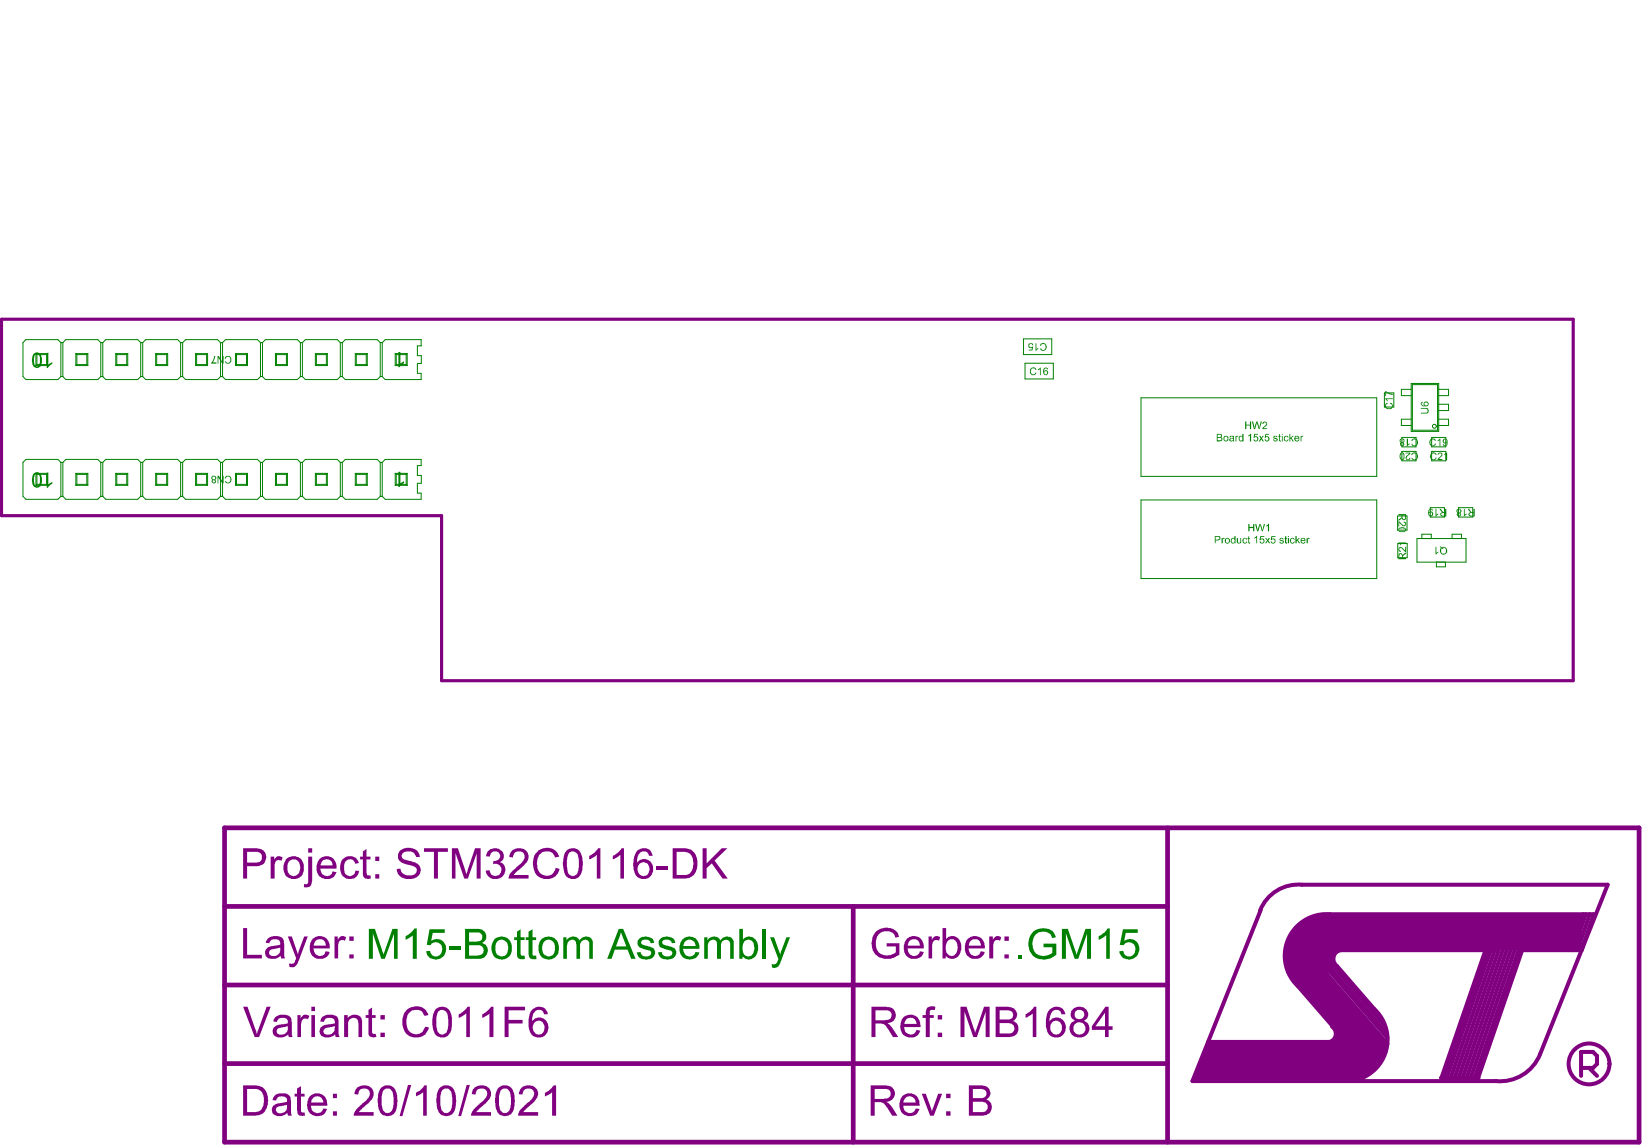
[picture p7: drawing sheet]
<svg xmlns="http://www.w3.org/2000/svg" width="348mm" height="243mm" viewBox="0 0 348 243" stroke-linecap="round" stroke-linejoin="round" font-family="sans-serif">
<g fill="#800080">
<path d="M255.6 220.5h26.1l1.5-2.6 7.4 8.5-2.5 2.4h-35.8z"/>
<path d="M275.8 194.7l4.8-1.2h54v7.6h-51.6l-2.3 5.9-4 4-4.7-6.1v-5.5z"/>
</g>
<path d="M47.5 175.2h299.3v66.5h-299.3zM247 175.2v66.5M47.5 191.8h199.5M180.5 191.8v49.9M47.5 208.4h199.5M47.5 225.1h199.5M305 228.1h7.7" fill="none" stroke="#800080" stroke-width="1"/>
<g fill="none" stroke="#800080" stroke-width=".85">
<path d="M266.8 192.5l-14.5 36.3h64.3M275.3 196.6l17.6 20.3M275.5 187.2h64.7l-14.3 35.9M275.5 198l17.6 20.4M275.9 199.3l17.7 20.3M281.4 193.5h55.8l-2.5 7.6M334.9 193.5l-2.5 7.6M335.5 193.5l-2.5 7.6M336.3 193.5l-2.5 7.6M272.5 205.6l18.1 20.8M273.4 205.6l17.6 20.4M273.4 204.8l17.6 20.3"/>
<path d="M273.7 201.1h43.2M273.8 204.4l17.6 20.3M274.2 203.9l17.7 20.4M274.6 208.7l10.2 11.8h-29.2M274.6 203.5l17.7 20.4M275.1 203.1l17.6 20.3M275.5 201l17.6 20.3M275.5 202.7l17.5 20.1M275.5 201.8l17.6 20.4M275.9 200.5l17.7 20.4M282.9 204.4l7.9 9.1M314.6 200.2l-9.6 27.9"/>
<path d="M315.3 200.2l-9.6 27.7M315.7 200.2l-9.6 27.7M316.5 200.2l-9.5 27.7M317.4 200.2l-9.6 27.7M318.2 200.2l-9.5 27.7M319.1 200.2l-9.6 27.7M319.9 200.2l-9.5 27.7M320.8 200.2l-9.6 27.7M321.6 200.2l-9.5 27.7M322.4 201.1h12.2M322.4 200.2l-9.7 27.9M334.5 226h2.6l.8-.9v-1.7l-.8-.8h-2.6v5.1"/>
<path d="M336.2 226l1.7 1.7"/>
</g>
<g fill="#800080">
<path d="M51.4 196.4h.9v5.6h3.1v.8h-4z"/>
<path d="M60.9 198.2h.8l1.3 3.8 1.4-3.8h.7l-1.8 4.9a2.27 2.27 0 0 1-1.1 1.6l-1-.1v-.7a1.06 1.06 0 0 0 1.4-1l.1-.1z"/>
<path d="M70.8 198.2h.7v.6a1.14 1.14 0 0 1 1.7-.5l-.2 .8a.9 .9 0 0 0-1-.1 .9 .9 0 0 0-.5 .9v2.9h-.7z"/>
<path d="M196.4 213.1l.5-.2 1 .1-.1 .7h-.7a.49 .49 0 0 0-.4 .7v.4h.9v.6h-.9v4h-.8v-4h-.7v-.6h.7l.1-1.2z"/>
<path d="M203.2 213h1.3l1.8 5.5 1.9-5.5h1.2v6.4h-.9v-5.3l-1.8 5.3h-.8l-1.8-5.4v5.4h-.9z"/>
<path d="M217.1 214.5l.7-.3 1-1.2h.5v6.4h-.8v-4.9l-1.5 .9z"/>
<path d="M51.4 213h1l1.8 5.2 .1 .6 2.1-5.8h.9l-2.5 6.4h-.9z"/>
<path d="M62.9 214.8h.7v.7a1.2 1.2 0 0 1 1.9-.5l-.4 .7a.81 .81 0 0 0-.9-.1 .81 .81 0 0 0-.4 .9l-.1 2.9h-.8z"/>
<path d="M72.8 214.8h.8v.7a1.63 1.63 0 0 1 1.9-.8 1.63 1.63 0 0 1 1.1 1.7v3h-.8v-2.7a1.12 1.12 0 0 0-1.1-1.3 1.12 1.12 0 0 0-1 1.3v2.7h-.9z"/>
<path d="M78 213.7l.7-.5v1.6h.8v.6h-.8v3.1l.2 .3h.6l.2 .6a2.02 2.02 0 0 1-1.7-.3v-3.7h-.6v-.6h.6z"/>
<path d="M86.1 213.7a2.87 2.87 0 0 1 4.4 .8l.1 .3-.8 .2a1.86 1.86 0 0 0-3.2-.7 3.5 3.5 0 0 0 .1 4.1 1.99 1.99 0 0 0 3.3-1.1l.8 .1-.1 .1a2.79 2.79 0 0 1-2.2 2.1 2.79 2.79 0 0 1-2.8-1.2 4.1 4.1 0 0 1 .4-4.7z"/>
<path d="M97.1 214.5l1.1-.6 .7-.9h.5v6.4h-.7v-4.9l-1.6 .9z"/>
<path d="M102.1 214.5l1.1-.6 .7-.9h.5v6.4h-.8v-4.9l-.8 .6-.8 .3z"/>
<path d="M106.8 213h4.3v.8h-3.5v2h3v.8h-3v2.8h-.8z"/>
<path d="M185.4 197.1a3.2 3.2 0 0 1 4.6 .5l.2 .6-.7 .2a2.02 2.02 0 0 0-1.7-1.4 2.02 2.02 0 0 0-2 .9 3.3 3.3 0 0 0 .1 3.6 2.78 2.78 0 0 0 3.6 0v-1.2h-1.9v-.7h2.7v2.4a3.9 3.9 0 0 1-5.2-.1 3.7 3.7 0 0 1 .3-4.8z"/>
<path d="M196.5 198.2h.6v.6a1.14 1.14 0 0 1 1.8-.5l-.2 .8a.9 .9 0 0 0-1-.1 .9 .9 0 0 0-.5 .9v2.9h-.7z"/>
<path d="M209.3 198.2h.8v.6a1.14 1.14 0 0 1 1.7-.5l-.2 .8a.92 .92 0 0 0-1.1 0 .92 .92 0 0 0-.4 .9v2.8h-.8z"/>
<path d="M195 231.4h.9l1.2 3.8 1.4-3.8h.8l-1.7 4.7h-.8z"/>
<path d="M62.8 230.3l.9-.5v1.6h.7v.6h-.7v3.2l.2 .2h.5l.1 .7a1.16 1.16 0 0 1-1.6-.7l-.1-3.4h-.5v-.6h.5z"/>
<path d="M75.6 230.1l.4-.2a2.3 2.3 0 0 1 2.6 .4 1.97 1.97 0 0 1-.4 2.8l-1.9 1.7-.4 .5h3.2v.8h-4.3v-.2a2.61 2.61 0 0 1 1.2-1.8l.4-.4a4.3 4.3 0 0 0 1.9-2.3 1.28 1.28 0 0 0-1.4-1.1 1.28 1.28 0 0 0-1.1 1.3l-.8-.1 .3-1z"/>
<path d="M86.3 229.6h.7l-1.9 6.6h-.6z"/>
<path d="M88 231.2l.8-.3 1-1.2h.5v6.4h-.8v-5l-1.5 .9z"/>
<path d="M98.7 229.6h.7l-1.8 6.6h-.6z"/>
<path d="M100.4 230.1l.5-.2a2.3 2.3 0 0 1 2.6 .4 1.97 1.97 0 0 1-.5 2.8l-2.2 2.2h3.1v.8h-4.2v-.2a2.61 2.61 0 0 1 1.2-1.8l.4-.4a4.3 4.3 0 0 0 1.8-2.3 1.28 1.28 0 0 0-1.3-1.1 1.28 1.28 0 0 0-1.2 1.3l-.8-.1 .3-1z"/>
<path d="M110.4 230.1h.1a2.08 2.08 0 0 1 3.4 1.3l-.2 .8-.5 .8-2.1 1.8-.4 .5h3.2v.8l-4.3-.1a2.53 2.53 0 0 1 1.2-1.9l.2-.2a5.4 5.4 0 0 0 2-2.3 .86 .86 0 0 0-.4-1 1.25 1.25 0 0 0-1.3-.1 1.25 1.25 0 0 0-.7 1.1l-.9-.1 .4-1z"/>
<path d="M115.3 231.3l1.2-.8 .7-.8h.5v6.4h-.9v-5l-.7 .6-.8 .3z"/>
<path d="M57.3 181.3h.7v.6a1.05 1.05 0 0 1 1.8-.5l-.3 .8a.89 .89 0 0 0-1-.1 .89 .89 0 0 0-.4 1v2.8h-.8z"/>
<path d="M72.4 181.9a2.17 2.17 0 0 1 3-.2l.5 .9-.7 .2a1.21 1.21 0 0 0-1.5-.9 1.21 1.21 0 0 0-.9 1.4 1.67 1.67 0 0 0 .9 2 1.15 1.15 0 0 0 1.5-1.1l.8 .1a2.06 2.06 0 0 1-2.3 1.7 2.06 2.06 0 0 1-1.7-2.4v-.8z"/>
<path d="M76.8 180.2l.7-.5v1.6h.9v.6h-.9v2.8a.56 .56 0 0 0 .9 .5v.7a1.23 1.23 0 0 1-1.5-.5l-.1-3.5h-.6v-.6h.6z"/>
<path d="M84.6 180a2.9 2.9 0 0 1 3.9 .3l.4 1.1h-.9a1.71 1.71 0 0 0-2.8-.9 .83 .83 0 0 0-.2 1 .83 .83 0 0 0 .9 .4l.7 .3a2.6 2.6 0 0 1 2.4 1.7 2.25 2.25 0 0 1-2.8 2.1 2.16 2.16 0 0 1-2.2-2.1l.7-.1a1.87 1.87 0 0 0 2.6 1.4 .98 .98 0 0 0 .9-1.1 .98 .98 0 0 0-1.1-.9l-.9-.2a2.06 2.06 0 0 1-2-1.6v-.6z"/>
<path d="M89.7 179.5h5.1v.8h-2.1v5.6h-.9v-5.6h-2.1z"/>
<path d="M95.6 179.5h1.3l1.8 5.5 1.8-5.5h1.2v6.4h-.8v-5.3l-1.9 5.3h-.8l-1.8-5.4v5.4h-.8z"/>
<path d="M103.6 179.8a1.93 1.93 0 0 1 3 1.2l-.2 .9-.6 .5a1.79 1.79 0 0 1 1.1 1.9 1.79 1.79 0 0 1-1.5 1.6 1.95 1.95 0 0 1-2.6-1.7l.8-.1a1.27 1.27 0 0 0 1.5 1.2 1.27 1.27 0 0 0 .9-1.6 1.27 1.27 0 0 0-1.7-.8l.1-.7a1.1 1.1 0 0 0 1.3-.6 1.1 1.1 0 0 0-.4-1.3 1.14 1.14 0 0 0-1.7 1l-.8-.1 .3-.9z"/>
<path d="M108.4 179.9a2.31 2.31 0 0 1 3.3 .6 2.26 2.26 0 0 1-.9 2.6l-2.1 2.1h3.1v.7l-4.2-.1a2.62 2.62 0 0 1 1.4-2l.2-.3a3.3 3.3 0 0 0 1.8-2.2 1.21 1.21 0 0 0-1.1-1.1 1.21 1.21 0 0 0-1.3 .8l-.1 .4h-.7l.1-.8z"/>
<path d="M113.9 179.9a2.95 2.95 0 0 1 4 .5l.4 .9-.9 .1a1.78 1.78 0 0 0-1.3-1.3 1.78 1.78 0 0 0-1.8 .7 3.1 3.1 0 0 0 .4 4.3 1.96 1.96 0 0 0 2.9-1.5l.8 .3a2.83 2.83 0 0 1-2.6 2.1 2.83 2.83 0 0 1-2.8-1.9 3.8 3.8 0 0 1 .9-4.2z"/>
<path d="M124.7 181.1l1-.6 .8-1h.5v6.4h-.7v-5l-1.6 1z"/>
<path d="M129.7 181.1a4.7 4.7 0 0 0 1.8-1.6h.5v6.4h-.7v-5l-1.6 1z"/>
<path d="M138.9 183.2h2.4v.8h-2.4z"/>
<path d="M148.7 179.5h.8v3.2l3.2-3.2h1.2l-2.7 2.6 2.8 3.8h-1.1l-2.3-3.2-1.1 1v2.2h-.8z"/>
<path d="M57 201.2a.82 .82 0 0 0 .2 .9 .82 .82 0 0 0 .9 .2 1.29 1.29 0 0 0 1.1-1.8l-1.7 .4zM56.8 198.5a2.66 2.66 0 0 1 3.1 .2l.2 1v2.7l.2 .4h-.8l-.1-.6a2.24 2.24 0 0 1-3.1 .1 1.51 1.51 0 0 1 1.6-2.1l1.3-.3a.91 .91 0 0 0-.2-.9 .91 .91 0 0 0-1-.2l-.6 .1-.4 .7-.7-.1v-.2z"/>
<path d="M66.7 199.1l-.3 1h2.5a1.28 1.28 0 0 0-.7-1.3 1.28 1.28 0 0 0-1.5 .3zM66.2 198.6a2.18 2.18 0 0 1 2.5-.2 2.18 2.18 0 0 1 1.1 2.1v.2h-3.5a1.45 1.45 0 0 0 1.9 1.5l.6-.4 .1-.5 .9 .2a2.17 2.17 0 0 1-3.7 .8 3 3 0 0 1 .1-3.7z"/>
<path d="M73.9 198.2h.9v.9h-.9zM73.9 202h.9v.8h-.9z"/>
<path d="M185.2 213.8v2.1h2a1.28 1.28 0 0 0 1.4-.8 1.08 1.08 0 0 0-1.3-1.3zM184.4 213h3a1.85 1.85 0 0 1 2.1 1.8v.1a1.63 1.63 0 0 1-1.3 1.5l-.4 .2 .5 .2 .4 .5 1.3 2.1h-1.1l-.8-1.3a2.23 2.23 0 0 0-1.8-1.5h-1.1v2.8h-.8z"/>
<path d="M191.9 215.6l-.6 1.1h2.6a1.28 1.28 0 0 0-.6-1.2 1.28 1.28 0 0 0-1.4 .1zM191.1 215.3a2.23 2.23 0 0 1 2.5-.3 2.23 2.23 0 0 1 1.2 2.3h-3.5a1.35 1.35 0 0 0 1.1 1.5 1.35 1.35 0 0 0 1.5-.9l.8 .2a2.22 2.22 0 0 1-3.7 .8 3.1 3.1 0 0 1 .1-3.6z"/>
<path d="M198.4 214.8h.9v.9h-.9zM198.4 218.5h.9v.9h-.9z"/>
<path d="M211.5 213.8v1.9h1.6a.99 .99 0 0 0 1.3-.8 .99 .99 0 0 0-1.1-1.1zM211.5 216.5v2.2h1.9a1.11 1.11 0 0 0 1.2-1.1 1.11 1.11 0 0 0-1.2-1.1zM210.7 213h2.5a1.72 1.72 0 0 1 1.8 2.5l-.7 .6a1.23 1.23 0 0 1 1 .7 1.79 1.79 0 0 1-1.8 2.6h-2.8z"/>
<path d="M222.1 213.6a1.98 1.98 0 0 1 3.3 1h-.8a1.16 1.16 0 0 0-1.2-.9 1.16 1.16 0 0 0-1.1 1l-.2 .8v.7a1.93 1.93 0 0 1 2.4-.6 1.93 1.93 0 0 1 .9 2.3 2.05 2.05 0 0 1-2.2 1.6 2.05 2.05 0 0 1-1.8-2 5.5 5.5 0 0 1 .7-3.9zM222.8 216.2a1.55 1.55 0 0 0 .4 2.7 1.4 1.4 0 0 0 1.4-.8 1.4 1.4 0 0 0-.2-1.5l-.1-.3-.6-.3z"/>
<path d="M227.4 214.7a1.01 1.01 0 0 0 2 0 1.01 1.01 0 0 0-2 0zM227.1 217.6a1.3 1.3 0 0 0 2.6 0 1.3 1.3 0 0 0-2.6 0zM227 213.4a1.88 1.88 0 0 1 2.3-.2 1.88 1.88 0 0 1 .9 2l-.2 .4-.7 .4a1.86 1.86 0 0 1 1.1 2.3 1.86 1.86 0 0 1-2.2 1.2 1.84 1.84 0 0 1-1.9-1.4 1.84 1.84 0 0 1 1.2-2.1 1.47 1.47 0 0 1-.5-2.6z"/>
<path d="M233.8 214.3l-2 2.9h2zM233.9 213h.7v4.2h.8v.7h-.8v1.5h-.8v-1.5h-2.8v-.7z"/>
<path d="M58.9 217.6a.79 .79 0 0 0-.2 1 .79 .79 0 0 0 .9 .3 1.32 1.32 0 0 0 1.3-1.5v-.3zM58.2 215.3a2.56 2.56 0 0 1 3.4 .1l.1 .8v2.8l.2 .4h-.7l-.2-.5a2.15 2.15 0 0 1-3.2-.1 1.46 1.46 0 0 1 1.6-2l1.3-.2a.7 .7 0 0 0 .2-.8 .7 .7 0 0 0-.7-.4h-.8l-.4 .2-.4 .6h-.7v-.4z"/>
<path d="M65.9 213h.7v1h-.7zM65.9 214.8h.7v4.6h-.7z"/>
<path d="M68.8 217.6a.83 .83 0 0 0-.2 1.1 .83 .83 0 0 0 1.1 .2 1.48 1.48 0 0 0 1.2-1.5v-.3zM68.1 215.3a2.73 2.73 0 0 1 3.3-.1l.2 .6v1.7a3.1 3.1 0 0 0 .3 1.9h-.9l-.1-.5a2.12 2.12 0 0 1-3.1 0 1.31 1.31 0 0 1 1-2l1-.2a1.06 1.06 0 0 0 1.1-.4 1.1 1.1 0 0 0-1.7-.8l-.4 .1-.3 .6h-.8z"/>
<path d="M80.5 214.8h.9v.9h-.9zM80.5 218.5h.9v.9h-.9z"/>
<path d="M92.7 214v.1a6.3 6.3 0 0 0 0 4.3 1.09 1.09 0 0 0 1.2 .4 1.09 1.09 0 0 0 .8-1 5.9 5.9 0 0 0-.3-3.7l-.6-.4h-.6zM92.4 213.4a2.12 2.12 0 0 1 3.2 1.9v1.1a3.3 3.3 0 0 1-.9 2.9 1.96 1.96 0 0 1-3.1-1.6 4.8 4.8 0 0 1 .8-4.3z"/>
<path d="M112.5 213.7a1.98 1.98 0 0 1 3.4 .7v.2h-.8a1.19 1.19 0 0 0-1.1-.9 1.19 1.19 0 0 0-1.2 .8l-.2 .9v.8a1.92 1.92 0 0 1 2.5-.6 1.92 1.92 0 0 1 .8 2.5 2.03 2.03 0 0 1-2.3 1.4 2.03 2.03 0 0 1-1.7-2 5.2 5.2 0 0 1 .6-3.8zM113.2 216.2a1.5 1.5 0 0 0-.4 1.8 1.5 1.5 0 0 0 1.6 .9 1.6 1.6 0 0 0 .8-1.6 1.6 1.6 0 0 0-1-1.3z"/>
<path d="M192.4 199.1l-.3 1h2.6a1.31 1.31 0 0 0-.7-1.2 1.31 1.31 0 0 0-1.4 .1zM191.8 198.7a2.18 2.18 0 0 1 2.6-.4 2.18 2.18 0 0 1 1.1 2.4h-3.5a1.44 1.44 0 0 0 .8 1.4 1.44 1.44 0 0 0 1.6-.2l.2-.6 .9 .2a2.18 2.18 0 0 1-3.8 .7 3.1 3.1 0 0 1 .1-3.5z"/>
<path d="M200.6 199a2.41 2.41 0 0 0 0 3 1.15 1.15 0 0 0 1.3 .2 1.15 1.15 0 0 0 .6-1.1 3.2 3.2 0 0 0-.4-2.1l-.4-.2h-.7zM199.4 196.4h.8v2.3a1.88 1.88 0 0 1 2-.5 1.88 1.88 0 0 1 1.2 1.7 2.53 2.53 0 0 1-1.7 3l-1.1-.2-.5-.5v.6h-.7z"/>
<path d="M205.3 199.1l-.2 .4-.1 .6h2.5a1.27 1.27 0 0 0-.7-1.3 1.27 1.27 0 0 0-1.5 .3zM204.6 198.8a2.19 2.19 0 0 1 2.6-.5 2.19 2.19 0 0 1 1.2 2.4h-3.5a1.37 1.37 0 0 0 .8 1.4 1.37 1.37 0 0 0 1.6-.3l.2-.5 .9 .2a2.23 2.23 0 0 1-3.7 .7 3.3 3.3 0 0 1-.1-3.4z"/>
<path d="M212.5 198.2h.9v.9h-.9zM212.5 202h.9v.8h-.9z"/>
<path d="M185.1 230.4v2.1h2a1.06 1.06 0 0 0 1.4-1.1 1.06 1.06 0 0 0-1.4-1zM184.2 229.7h3a1.78 1.78 0 0 1 1.8 .7 1.78 1.78 0 0 1 0 2 2.33 2.33 0 0 1-1.5 .7l.6 .4 .4 .5 1.4 2.1h-1.1l-1-1.4a2.93 2.93 0 0 0-1.4-1.5h-1.3v2.9h-.9z"/>
<path d="M191.4 232.5l-.3 .8h2.7a1.34 1.34 0 0 0-.9-1.3 1.34 1.34 0 0 0-1.5 .5zM191 231.9a2.2 2.2 0 0 1 2.5-.3 2.2 2.2 0 0 1 1.1 2.2l-.1 .2h-3.4a1.35 1.35 0 0 0 1.1 1.5 1.35 1.35 0 0 0 1.6-.9l.7 .1a2.1 2.1 0 0 1-3.4 1.1 2.84 2.84 0 0 1-.1-3.9z"/>
<path d="M200.2 231.4h.9v1h-.9zM200.2 235.2h.9v.9h-.9z"/>
<path d="M205.8 230.4v2h1.6a.97 .97 0 0 0 1.2-.6 .97 .97 0 0 0-.4-1.2l-.4-.2zM205.8 233.1v2.2h1.9a1.11 1.11 0 0 0 1.3-1 1.11 1.11 0 0 0-1.2-1.2zM205 229.7h2.5a1.65 1.65 0 0 1 1.7 .7 1.65 1.65 0 0 1 0 1.8l-.6 .5a1.66 1.66 0 0 1 1 2.6 2.4 2.4 0 0 1-1.9 .8h-2.7z"/>
<path d="M52.3 230.4v4.9h1.4a1.74 1.74 0 0 0 2-1.7 3 3 0 0 0-.6-2.8l-.8-.4zM51.4 229.7h2.5a2.62 2.62 0 0 1 2.8 2.8 2.81 2.81 0 0 1-2.2 3.5l-3.1 .1z"/>
<path d="M58.5 234.3a.88 .88 0 0 0 .2 1.2 .88 .88 0 0 0 1.1 0 1.33 1.33 0 0 0 .9-1.8zM58.4 231.6a3.2 3.2 0 0 1 2.7 .1l.4 .6 .1 3.4 .1 .4h-.7l-.2-.6a2.15 2.15 0 0 1-3.2-.1 1.47 1.47 0 0 1 1.6-1.9l1.4-.3a.7 .7 0 0 0 .1-.7 .7 .7 0 0 0-.6-.5h-1.1l-.3 .3-.3 .6-.7-.1 .2-.6z"/>
<path d="M66.2 232.4l-.4 .9h2.6a1.27 1.27 0 0 0-.8-1.2 1.27 1.27 0 0 0-1.4 .3zM65.5 231.9a2.22 2.22 0 0 1 2.5-.3 2.22 2.22 0 0 1 1.3 2.2v.2h-3.5a1.35 1.35 0 0 0 1 1.5 1.35 1.35 0 0 0 1.6-.9l.8 .1a2.07 2.07 0 0 1-3.4 1.1 2.94 2.94 0 0 1-.4-3.5z"/>
<path d="M70.4 231.4h.9v1h-.9zM70.4 235.2h.9v.9h-.9z"/>
<path d="M81.2 230.7a5.9 5.9 0 0 0 0 4.4 1.09 1.09 0 0 0 1.2 .3 1.09 1.09 0 0 0 .7-1 5.7 5.7 0 0 0-.2-3.6 1.13 1.13 0 0 0-1.7-.1zM80.8 230a2 2 0 0 1 3.2 1.7v1.5a3.1 3.1 0 0 1-1.1 2.8 1.91 1.91 0 0 1-2.6-.9 5.4 5.4 0 0 1 .4-4.9z"/>
<path d="M93.6 230.7a5.9 5.9 0 0 0 0 4.4 1.09 1.09 0 0 0 1.2 .3 1.09 1.09 0 0 0 .7-1 5.7 5.7 0 0 0-.2-3.6 1.13 1.13 0 0 0-1.7-.1zM93.1 230.2a1.96 1.96 0 0 1 2-.4 1.96 1.96 0 0 1 1.3 1.6l.1 1.8a3.1 3.1 0 0 1-1.2 2.8 1.91 1.91 0 0 1-2.6-.9 5.4 5.4 0 0 1 .4-4.9z"/>
<path d="M106 230.7a5.9 5.9 0 0 0 0 4.4 1.09 1.09 0 0 0 1.2 .3 1.09 1.09 0 0 0 .7-1 5.7 5.7 0 0 0-.2-3.6 1.13 1.13 0 0 0-1.7-.1zM105.7 230a2 2 0 0 1 3.1 1.7l.1 1.5a3.1 3.1 0 0 1-1.2 2.8 1.91 1.91 0 0 1-2.5-.9 5.4 5.4 0 0 1 .3-4.9z"/>
<path d="M52.3 180.3v2.2h1.7a1.16 1.16 0 0 0 1.4-1 1.16 1.16 0 0 0-1.3-1.2zM51.4 179.5h2.8a2.04 2.04 0 0 1 2.1 1.3 1.88 1.88 0 0 1-2.2 2.5h-1.8v2.6h-.9z"/>
<path d="M61.3 182.1a2.37 2.37 0 0 0-.1 2.9 1.4 1.4 0 0 0 1.6 .1 1.4 1.4 0 0 0 .7-1.4v-.2a1.42 1.42 0 0 0-.6-1.4 1.42 1.42 0 0 0-1.6 0zM60.7 181.6a2.28 2.28 0 0 1 2.7 0 2.28 2.28 0 0 1 .9 2.5 2.18 2.18 0 0 1-2.5 1.9 2.18 2.18 0 0 1-1.8-2.5l.1-1z"/>
<path d="M65.2 179.5h.9v.9h-.9zM65.2 181.3h.9v4.9a1.33 1.33 0 0 1-1.2 1.6l-.6-.1 .1-.7a.61 .61 0 0 0 .7-.1 .61 .61 0 0 0 .1-.7z"/>
<path d="M68.2 182.2l-.4 .9h2.6a1.35 1.35 0 0 0-2.1-1.1zM67.6 181.8a2.16 2.16 0 0 1 2.6-.4 2.16 2.16 0 0 1 1 2.4h-3.5a1.47 1.47 0 0 0 1.7 1.5h.3l.5-.4 .2-.5 .8 .2a2.17 2.17 0 0 1-3.6 .8 3.1 3.1 0 0 1 0-3.6z"/>
<path d="M79.4 181.3h.8v.9h-.8zM79.4 185h.8v.9h-.8z"/>
<path d="M120.4 180.5a5.9 5.9 0 0 0 0 4.4 1.09 1.09 0 0 0 1.1 .4 1.09 1.09 0 0 0 .8-1 6.1 6.1 0 0 0-.2-3.7l-.7-.4h-.5zM119.9 180a1.98 1.98 0 0 1 2.1-.3 1.98 1.98 0 0 1 1.1 1.7l.1 .4a7.7 7.7 0 0 1-.4 3.4 1.95 1.95 0 0 1-2.2 .7 1.95 1.95 0 0 1-1.3-2 6.4 6.4 0 0 1 .3-3.6z"/>
<path d="M134.6 180.3a1.94 1.94 0 0 1 2-.8 1.94 1.94 0 0 1 1.5 1.6h-.8a1.25 1.25 0 0 0-1.4-.9 1.25 1.25 0 0 0-1 1.4l-.1 1a1.92 1.92 0 0 1 2.5-.5 1.92 1.92 0 0 1 .8 2.5 2.04 2.04 0 0 1-2.1 1.4 2.04 2.04 0 0 1-1.9-1.8 6.2 6.2 0 0 1 .5-3.9zM135.2 182.9a1.43 1.43 0 0 0-.1 1.8 1.43 1.43 0 0 0 1.8 .5 1.52 1.52 0 0 0 .5-1.4 1.25 1.25 0 0 0-.7-1.3 1.25 1.25 0 0 0-1.5 .4z"/>
<path d="M143.2 180.3v4.9h1.4a1.75 1.75 0 0 0 2-2 2.43 2.43 0 0 0-1.2-2.9zM142.3 179.5h2.5a2.83 2.83 0 0 1 2.8 3.4 2.73 2.73 0 0 1-2.2 2.9l-3.1 .1z"/>
</g>
<g fill="none" stroke="#800080" stroke-width=".85">
<path d="M275.5 187.2a8.7 8.7 0 0 0-8.9 5.4M281.4 193.5a8.8 8.8 0 0 0-8.8 5.2 8.8 8.8 0 0 0 2 10M281.8 217.2a1.81 1.81 0 0 1 .7 2.2 1.81 1.81 0 0 1-2 1.1M284.1 201a1.89 1.89 0 0 0-1.9 1.3 1.89 1.89 0 0 0 .7 2.1M290.8 213.5a8.8 8.8 0 0 1-3.6 15M325.9 223.1a9.1 9.1 0 0 1-9.3 5.7"/>
<circle cx="336.2" cy="225.1" r="4.3"/>
</g>
<circle cx="278.1" cy="223.9" r=".85" fill="#800080"/>
<path d="M.3 67.6h332.6v76.4h-239.5v-34.9h-93.1z" fill="none" stroke="#800080" stroke-width=".67"/>
<g fill="none" stroke="#008000" stroke-width=".21">
<path d="M7.6 77.4h2.5M7.6 74.8h2.5M7.6 74.8v2.6M7.6 74.8l.2 .2M7.8 77.1h2.1M7.8 75h2.1M7.8 75v2.1M7.8 77.1l-.2 .3M9.9 75v2.1M12.9 79.7h.4M12.9 72.5h.4M12.9 72.5l-.7-.6h-6.7l-.6 .6v7.2l.6 .6h6.7l.7-.6"/>
<path d="M12.9 72.5v7.2M13.3 79.7l.6 .6h6.8l.6-.6M13.3 72.5l.6-.6h6.8l.6 .6M13.3 72.5v7.2M16 77.4h2.6M16 74.8h2.6M16 74.8v2.6M16 74.8l.3 .2M16.3 77.1h2.1M16.3 75h2.1M16.3 77.1l-.3 .3M16.3 75v2.1"/>
<path d="M18.4 77.1l.2 .3M18.4 75v2.1M18.6 74.8v2.6M18.6 74.8l-.2 .2M21.3 79.7h.4M21.3 72.5h.4M21.3 72.5v7.2M21.7 79.7l.7 .6h6.7l.7-.6M21.7 72.5l.7-.6h6.7l.7 .6M21.7 72.5v7.2M24.5 77.4h2.5M24.5 74.8h2.5"/>
<path d="M24.5 74.8v2.6M24.5 74.8l.2 .2M24.7 77.1h2.1M24.7 75h2.1M24.7 75v2.1M24.7 77.1l-.2 .3M26.8 75v2.1M26.8 77.1l.2 .3M27 74.8v2.6M27 74.8l-.2 .2M29.8 79.7h.4M29.8 72.5h.4"/>
<path d="M29.8 72.5v7.2M30.2 79.7l.6 .6h6.8l.6-.6M30.2 72.5l.6-.6h6.8l.6 .6M30.2 72.5v7.2M32.9 77.4h2.6M32.9 74.8h2.6M32.9 74.8v2.6M32.9 74.8l.3 .2M33.2 77.1h2.1M33.2 75h2.1M33.2 75v2.1M33.2 77.1l-.3 .3"/>
<path d="M35.3 75v2.1M35.3 77.1l.2 .3M35.5 74.8v2.6M35.5 74.8l-.2 .2M38.2 79.7h.4M38.2 72.5h.4M38.2 72.5v7.2M38.6 79.7l.7 .6h6.7l.7-.6M38.6 72.5l.7-.6h6.7l.7 .6M38.6 72.5v7.2M41.4 77.4h2.5M41.4 74.8h2.5"/>
<path d="M41.4 74.8v2.6M41.4 74.8l.2 .2M41.6 77.1h2.1M41.6 75h2.1M41.6 75v2.1M41.6 77.1l-.2 .3M43.7 75v2.1M43.7 77.1l.2 .3M43.9 74.8v2.6M43.9 74.8l-.2 .2M46.7 79.7h.4M46.7 72.5h.4"/>
<path d="M46.7 72.5v7.2M47.1 79.7l.6 .6h6.8l.6-.6M47.1 72.5l.6-.6h6.8l.6 .6M47.1 72.5v7.2M49.8 77.4h2.6M49.8 74.8h2.6M49.8 74.8v2.6M49.8 74.8l.2 .2M50 77.1h2.2M50 75h2.2M50 77.1l-.2 .3M50 75v2.1"/>
<path d="M52.2 77.1l.2 .3M52.2 75v2.1M52.4 74.8v2.6M52.4 74.8l-.2 .2M55.1 79.7h.4M55.1 72.5h.4M55.1 72.5v7.2M55.5 79.7l.7 .6h6.7l.7-.6M55.5 72.5l.7-.6h6.7l.7 .6M55.5 72.5v7.2M58.3 77.4h2.5M58.3 74.8h2.5"/>
<path d="M58.3 74.8v2.6M58.3 74.8l.2 .2M58.5 77.1h2.1M58.5 75h2.1M58.5 75v2.1M58.5 77.1l-.2 .3M60.6 75v2.1M60.6 77.1l.2 .3M60.8 74.8v2.6M60.8 74.8l-.2 .2M63.6 79.7h.4M63.6 72.5h.4"/>
<path d="M63.6 72.5v7.2M64 79.7l.6 .6h6.8l.6-.6M64 72.5l.6-.6h6.8l.6 .6M64 72.5v7.2M66.7 77.4h2.6M66.7 74.8h2.6M66.7 74.8v2.6M66.7 74.8l.2 .2M66.9 77.1h2.1M66.9 75h2.1M66.9 75v2.1M66.9 77.1l-.2 .3"/>
<path d="M69 75v2.1M69 77.1l.3 .3M69.3 74.8v2.6M69.3 74.8l-.3 .2M72 79.7h.4M72 72.5h.4M72 72.5v7.2M72.4 79.7l.7 .6h6.7l.7-.6M72.4 72.5l.7-.6h6.7l.7 .6M72.4 72.5v7.2M75.2 74.8v2.6M75.2 77.4h2.5"/>
<path d="M75.2 74.8l.2 .2M75.2 74.8h2.5M75.4 75v2.1M75.4 77.1h2.1M75.4 77.1l-.2 .3M75.4 75h2.1M77.5 75v2.1M77.5 77.1l.2 .3M77.7 74.8v2.6M77.7 74.8l-.2 .2M80.5 79.7h.4M80.5 72.5h.4"/>
<path d="M80.5 72.5v7.2M80.9 72.5l.6-.6h7.6v1.3h-.8v2.1h.8v1.6h-.8v2.1h.8v1.3h-7.6l-.6-.6M80.9 72.5v7.2M83.6 74.8v2.6M83.6 74.8l.2 .2M83.6 77.4h2.6M83.6 74.8h2.6M83.8 77.1l-.2 .3M83.8 75v2.1M83.8 77.1h2.1M83.8 75h2.1M85.9 75v2.1"/>
<path d="M85.9 77.1l.3 .3M86.2 74.8v2.6M86.2 74.8l-.3 .2M216.5 71.7h6v3.3h-6zM216.9 76.9h6v3.3h-6zM12.9 97.8h.4M12.9 97.8l-.7-.6h-6.7l-.6 .6v7.2l.6 .7h6.7l.7-.7M12.9 97.8v7.2M13.3 97.8l.6-.6h6.8l.6 .6M13.3 97.8v7.2M21.3 97.8h.4M21.3 97.8v7.2"/>
<path d="M21.7 97.8l.7-.6h6.7l.7 .6M21.7 97.8v7.2M29.8 97.8h.4M29.8 97.8v7.2M30.2 97.8l.6-.6h6.8l.6 .6M30.2 97.8v7.2M38.2 97.8h.4M38.2 97.8v7.2M38.6 97.8l.7-.6h6.7l.7 .6M38.6 97.8v7.2M46.7 97.8h.4M46.7 97.8v7.2"/>
<path d="M47.1 97.8l.6-.6h6.8l.6 .6M47.1 97.8v7.2M55.1 97.8h.4M55.1 97.8v7.2M55.5 97.8l.7-.6h6.7l.7 .6M55.5 97.8v7.2M63.6 97.8h.4M63.6 97.8v7.2M64 97.8l.6-.6h6.8l.6 .6M64 97.8v7.2M72 97.8h.4M72 97.8v7.2"/>
<path d="M72.4 97.8l.7-.6h6.7l.7 .6M72.4 97.8v7.2M80.5 97.8h.4M80.5 97.8v7.2M80.9 97.8l.6-.6h7.6v1.3h-.8v2.1h.8v1.7h-.8v2h.8v1.4h-7.6l-.6-.7M80.9 97.8v7.2M241.4 84.2h49.9v16.6h-49.9zM292.9 83.1h2v3h-2zM296.6 95.5h3v2h-3zM296.6 92.6h3v2h-3zM298.6 88.7h-2.1v1.3h2.1M298.6 82.4h-2.1v1.3h2.1"/>
<path d="M298.6 81.1h5.8v10.2h-5.8zM298.8 81.4h5.4v9.6h-5.4zM302.9 95.5h3v2h-3zM302.9 92.6h3v2h-3zM304.4 88.7h2.1v1.3h-2.1M304.4 82.4h2.1v1.3h-2.1M304.4 85.5h2.1v1.4h-2.1M7.6 102.7h2.5M7.6 100.2h2.5M7.6 100.2v2.5M7.6 100.2l.2 .2M7.8 102.5h2.1"/>
<path d="M7.8 100.4h2.1M7.8 102.5l-.2 .2M7.8 100.4v2.1M9.9 100.4v2.1M12.9 105h.4M13.3 105l.6 .7h6.8l.6-.7M16 102.7h2.6M16 100.2h2.6M16 100.2l.3 .2M16 100.2v2.5M16.3 102.5h2.1M16.3 100.4h2.1"/>
<path d="M16.3 102.5l-.3 .2M16.3 100.4v2.1M18.4 100.4v2.1M18.4 102.5l.2 .2M18.6 100.2l-.2 .2M18.6 100.2v2.5M21.3 105h.4M21.7 105l.7 .7h6.7l.7-.7M24.5 102.7h2.5M24.5 100.2h2.5M24.5 100.2l.2 .2M24.5 100.2v2.5"/>
<path d="M24.7 102.5h2.1M24.7 100.4h2.1M24.7 102.5l-.2 .2M24.7 100.4v2.1M26.8 102.5l.2 .2M26.8 100.4v2.1M27 100.2l-.2 .2M27 100.2v2.5M29.8 105h.4M30.2 105l.6 .7h6.8l.6-.7M32.9 102.7h2.6M32.9 100.2h2.6"/>
<path d="M32.9 100.2v2.5M32.9 100.2l.3 .2M33.2 102.5h2.1M33.2 100.4h2.1M33.2 102.5l-.3 .2M33.2 100.4v2.1M35.3 100.4v2.1M35.3 102.5l.2 .2M35.5 100.2l-.2 .2M35.5 100.2v2.5M38.2 105h.4M38.6 105l.7 .7h6.7l.7-.7"/>
<path d="M41.4 102.7h2.5M41.4 100.2h2.5M41.4 100.2v2.5M41.4 100.2l.2 .2M41.6 102.5h2.1M41.6 100.4h2.1M41.6 102.5l-.2 .2M41.6 100.4v2.1M43.7 100.4v2.1M43.7 102.5l.2 .2M43.9 100.2l-.2 .2M43.9 100.2v2.5"/>
<path d="M46.7 105h.4M47.1 105l.6 .7h6.8l.6-.7M49.8 102.7h2.6M49.8 100.2h2.6M49.8 100.2l.2 .2M49.8 100.2v2.5M50 102.5h2.2M50 100.4h2.2M50 102.5l-.2 .2M50 100.4v2.1M52.2 100.4v2.1M52.2 102.5l.2 .2"/>
<path d="M52.4 100.2l-.2 .2M52.4 100.2v2.5M55.1 105h.4M55.5 105l.7 .7h6.7l.7-.7M58.3 102.7h2.5M58.3 100.2h2.5M58.3 100.2v2.5M58.3 100.2l.2 .2M58.5 102.5l-.2 .2M58.5 102.5h2.1M58.5 100.4h2.1M58.5 100.4v2.1"/>
<path d="M60.6 100.4v2.1M60.6 102.5l.2 .2M60.8 100.2l-.2 .2M60.8 100.2v2.5M63.6 105h.4M64 105l.6 .7h6.8l.6-.7M66.7 102.7h2.6M66.7 100.2h2.6M66.7 100.2v2.5M66.7 100.2l.2 .2M66.9 102.5h2.1M66.9 100.4h2.1"/>
<path d="M66.9 100.4v2.1M66.9 102.5l-.2 .2M69 100.4v2.1M69 102.5l.3 .2M69.3 100.2v2.5M69.3 100.2l-.3 .2M72 105h.4M72.4 105l.7 .7h6.7l.7-.7M75.2 102.7h2.5M75.2 100.2v2.5M75.2 100.2h2.5M75.2 100.2l.2 .2"/>
<path d="M75.4 102.5h2.1M75.4 100.4v2.1M75.4 100.4h2.1M75.4 102.5l-.2 .2M77.5 100.4v2.1M77.5 102.5l.2 .2M77.7 100.2v2.5M77.7 100.2l-.2 .2M80.5 105h.4M83.6 100.2l.2 .2M83.6 100.2v2.5M83.6 102.7h2.6"/>
<path d="M83.6 100.2h2.6M83.8 102.5l-.2 .2M83.8 100.4v2.1M83.8 102.5h2.1M83.8 100.4h2.1M85.9 100.4v2.1M85.9 102.5l.3 .2M86.2 100.2v2.5M86.2 100.2l-.3 .2M241.4 105.8h49.9v16.6h-49.9zM295.7 109.2h2v3h-2zM295.7 115h2v3h-2z"/>
<path d="M299.8 114h10.4v4.9h-10.4zM300.8 114v-1h2v1M302.6 107.4h3v2h-3zM303.9 118.9v1h1.9v-1M307.2 114v-1h2v1M308.6 107.4h3v2h-3z"/>
</g>
<g fill="#008000">
<path d="M295.9 110.3l.7 .5a.38 .38 0 0 0 .4 .4 .38 .38 0 0 0 .3-.5l-.3-.1a.26 .26 0 0 1 .3-.2 .26 .26 0 0 1 .2 .2v.1a.52 .52 0 0 1-.4 .7 .52 .52 0 0 1-.6-.4l-.5-.4v.8h-.1z"/>
<path d="M296 115.9a.77 .77 0 0 1 1.1 .3l.2 .4v-.9h.2v1.1l-.8-.6a.31 .31 0 0 0-.3-.3 .31 .31 0 0 0-.3 .3 .31 .31 0 0 0 .3 .4v.2l-.1-.1a.57 .57 0 0 1-.3-.8z"/>
<path d="M295.9 114.8h1.6v.2h-1.3l.3 .3-.2 .1z"/>
<path d="M303.7 107.7h.2v1.3l.4-.3v.2l-.5 .4z"/>
<path d="M298.9 92.8h.1a.79 .79 0 0 1 1 1 .79 .79 0 0 1-1.3 .3l-.1-.2h.2a.51 .51 0 0 0 .7 .2 .51 .51 0 0 0 .3-.6 .47 .47 0 0 0-.4-.5 .47 .47 0 0 0-.6 .3l-.2-.1z"/>
<path d="M297.7 92.8h.2v1.3l.3-.3-.4 .6h-.1z"/>
<path d="M302.8 92.8l.4-.1 .5 .2 .1 .3-.2 .1a.48 .48 0 0 0-.6-.3 .48 .48 0 0 0-.4 .6 .52 .52 0 0 0 .4 .7 .52 .52 0 0 0 .7-.5l.1 .1a.74 .74 0 0 1-1 .4 .74 .74 0 0 1-.3-1z"/>
<path d="M304.2 93.2l.5-.4v1.6h-.1v-1.2l-.4 .2z"/>
<path d="M261.4 92.2h.2v.2l.1-.2h.3l-.4 .4v.8h-.2z"/>
<path d="M264.2 92.1l.5-.3v1.6h-.2v-1.3l-.4 .3z"/>
<path d="M265.4 91.8h.7v.2h-.5l-.1 .4a.52 .52 0 0 1 .7 .2 .52 .52 0 0 1-.3 .8 .52 .52 0 0 1-.7-.4l.2-.1a.36 .36 0 0 0 .4 .3 .36 .36 0 0 0 .3-.4 .36 .36 0 0 0-.4-.3l-.5 .2z"/>
<path d="M266.4 92.2h.3l.2 .5 .3-.5h.2l-.4 .5 .4 .7h-.2l-.3-.5-.3 .5h-.3l.4-.7z"/>
<path d="M267.8 91.8h.7v.2h-.6l-.1 .4a.54 .54 0 0 1 .8 .3 .54 .54 0 0 1-.4 .7 .54 .54 0 0 1-.7-.4l.3-.1a.33 .33 0 0 0 .4 .3 .33 .33 0 0 0 .1-.5 .31 .31 0 0 0-.2-.2 .31 .31 0 0 0-.3 .2h-.2z"/>
<path d="M269.5 92.2h.6l.2 .2-.2 .2-.1-.1a.22 .22 0 0 0-.2-.2 .22 .22 0 0 0-.2 .3 .6 .6 0 0 1 .7 .6l-.6 .2-.3-.3 .2-.1a.22 .22 0 0 0 .1 .3 .22 .22 0 0 0 .3-.1 .22 .22 0 0 0-.1-.3l-.2-.1a.33 .33 0 0 1-.3-.2 .33 .33 0 0 1 .1-.4z"/>
<path d="M270.6 91.9l.2-.1v.4h.2v.2h-.2v.8h.2v.2l-.4-.1v-.9h-.1v-.2h.1z"/>
<path d="M271.9 92.2h.2a.43 .43 0 0 1 .6 .4h-.3a.25 .25 0 0 0-.3-.3 .25 .25 0 0 0-.2 .3v.1a.33 .33 0 0 0 0 .4 .33 .33 0 0 0 .5 0l.3-.1a.57 .57 0 0 1-.9 .3 .57 .57 0 0 1-.1-.9z"/>
<path d="M272.8 91.8h.2v.9l.5-.5h.3l-.6 .5 .6 .7h-.3l-.3-.6-.2 .1v.5h-.2z"/>
<path d="M275.2 92.2h.2v.2v-.2h.4l-.4 .4v.8h-.2z"/>
<path d="M218.2 77.9a.73 .73 0 0 1 1.1 .3l-.2 .1a.53 .53 0 0 0-.7-.3 .53 .53 0 0 0-.3 .6 .51 .51 0 0 0 .4 .6 .51 .51 0 0 0 .6-.4 .29 .29 0 0 1 .1 .4 .29 .29 0 0 1-.4 .1 .76 .76 0 0 1-.8-.3 .76 .76 0 0 1 .1-1z"/>
<path d="M219.6 78.1l.6-.3v1.6h-.2v-1.3l-.3 .3z"/>
<path d="M220.2 72.7a.82 .82 0 0 1 1.3 .7 .82 .82 0 0 1-1.2 .8l-.3-.5h.3a.53 .53 0 0 0 .7 .3 .53 .53 0 0 0 .2-.8 .48 .48 0 0 0-.4-.4 .48 .48 0 0 0-.5 .3h-.3z"/>
<path d="M219.1 72.6h.2v1.3l.4-.3-.4 .6h-.2z"/>
<path d="M217.7 72.7a.57 .57 0 0 1 .9 .4h-.2a.37 .37 0 0 0-.5-.3 .37 .37 0 0 0-.2 .5 .37 .37 0 0 0 .6 .2l.1-.2 .2 .1-.2 .8h-.7v-.2h.6v-.4a.55 .55 0 0 1-.7-.2 .55 .55 0 0 1 .1-.7z"/>
<path d="M84.3 99.8h.4v2.5l.8-.4v.3l-1 .8h-.2z"/>
<path d="M9.9 100h.3v2.5l.9-.5v.4l-.7 .4-.3 .4h-.2z"/>
<path d="M293.2 85.4l.3-.2 .1 .3a.48 .48 0 0 0-.4 .6 .48 .48 0 0 0 .7 .3 .52 .52 0 0 0 .6-.4 .52 .52 0 0 0-.4-.6 .29 .29 0 0 1 .4-.1 .29 .29 0 0 1 .1 .3 .78 .78 0 0 1-.6 1 .78 .78 0 0 1-.9-.6l-.1-.2z"/>
<path d="M293.1 84.3h1.6v.2h-1.3l.3 .4h-.3z"/>
<path d="M293.1 82.8h.2l.8 .5 .6 .1v.1l-.7-.1-.7-.4v.8h-.2z"/>
<path d="M298.7 96a.77 .77 0 0 1 .9-.2 .77 .77 0 0 1 .4 .9 .73 .73 0 0 1-.6 .7 .73 .73 0 0 1-.8-.5h.2a.51 .51 0 0 0 .7 .2 .51 .51 0 0 0 .3-.6 .47 .47 0 0 0-.4-.5 .47 .47 0 0 0-.6 .3h-.2z"/>
<path d="M297.4 95.8h1l-.2 .4a.67 .67 0 0 0-.5 1l.5-.1v-.2h.2a.5 .5 0 0 1-.7 .4 .5 .5 0 0 1 0-.8l.5-.6h-.8z"/>
<path d="M302.7 96a.69 .69 0 0 1 .7-.3 .69 .69 0 0 1 .6 .5l-.3 .1a.51 .51 0 0 0-.7-.3 .51 .51 0 0 0-.2 .7 .47 .47 0 0 0 .4 .5 .47 .47 0 0 0 .5-.4l.3 .1a.76 .76 0 0 1-1.1 .4 .76 .76 0 0 1-.3-1.1z"/>
<path d="M304.4 95.8a.54 .54 0 0 1 .8 .3 .54 .54 0 0 1-.5 .7l-.3 .3h.8v.3h-1l.1-.4a.88 .88 0 0 0 .6-1.1h-.1a.26 .26 0 0 0-.3 0 .26 .26 0 0 0-.1 .3h-.2z"/>
<path d="M305.7 96l.5-.2v1.6h-.3v-1.3l-.3 .3z"/>
<path d="M300.6 86.3h1a.6 .6 0 0 1 .7 .7 .6 .6 0 0 1-.8 .5h-.9v-.2h.9a.43 .43 0 0 0 .5-.4 .43 .43 0 0 0-.5-.4h-.9z"/>
<path d="M264.1 110.9h.3v.6h.7v-.6h.3v1.5h-.3v-.7h-.7v.7h-.3z"/>
<path d="M265.6 110.9h.2l.3 1.4 .4-1.4h.2l.4 1.4 .3-1.4h.3l-.5 1.5h-.2l-.3-1.3-.5 1.3h-.2z"/>
<path d="M268.3 110.8h.2v1.6h-.2v-1.2l-.4 .2z"/>
<path d="M263.4 89.2h.3v.7h.8v-.7h.2v1.6h-.2v-.8h-.8v.8h-.3z"/>
<path d="M264.9 89.2h.2l.4 1.4 .3-1.4h.3l.3 1.4 .3-1.4h.3l-.5 1.6h-.2l-.3-1.4-.4 1.4h-.3z"/>
<path d="M267.2 89.4a.55 .55 0 0 1 .8 .1 .55 .55 0 0 1-.3 .8l-.4 .3h.8v.2h-1l.1-.3a.84 .84 0 0 0 .6-1 .27 .27 0 0 0-.3-.1 .27 .27 0 0 0-.2 .3h-.2z"/>
<path d="M84.3 74.5h.4v2.4l.8-.4v.4l-1 .8h-.2z"/>
<path d="M9.9 74.7h.3v2.4l.9-.4v.3l-.7 .5-.3 .4h-.2z"/>
<path d="M309.7 107.7h.2v1.3l.4-.3v.2l-.5 .4z"/>
<path d="M258.5 113.9h.1v.1l.3-.2 .2 .1-.4 .2v.9h-.2z"/>
<path d="M261.7 113.9h.2v.5a.29 .29 0 0 0 .3 .5 .29 .29 0 0 0 .2-.5v-.5h.2v1.1h-.2v-.2l-.1 .1a.4 .4 0 0 1-.4 0 .4 .4 0 0 1-.2-.4z"/>
<path d="M262.9 114a.56 .56 0 0 1 1 .2h-.2a.37 .37 0 0 0-.5-.1 .37 .37 0 0 0-.1 .5l.1 .1a.27 .27 0 0 0 .3 .2 .27 .27 0 0 0 .2-.4l.2 .1a.51 .51 0 0 1-.6 .4 .51 .51 0 0 1-.4-.6z"/>
<path d="M264.1 113.5l.2-.1v.5h.2v.1h-.2v.8l.2 .2h-.1a.26 .26 0 0 1-.3-.1 .26 .26 0 0 1 0-.3v-.6h-.1v-.1h.1z"/>
<path d="M265.4 113.8l.6-.4v1.6h-.2v-1.2l-.2 .1h-.2z"/>
<path d="M266.7 113.4h.8v.2h-.7l-.1 .4a.55 .55 0 0 1 .9 .5 .55 .55 0 0 1-.9 .5l-.2-.3 .2-.2a.34 .34 0 0 0 .4 .3 .34 .34 0 0 0 .2-.5 .34 .34 0 0 0-.6 0h-.2z"/>
<path d="M267.7 113.9h.2l.3 .4 .2-.4h.3l-.4 .5 .5 .6h-.3l-.3-.5-.3 .5h-.2l.4-.6z"/>
<path d="M269 113.4h.9v.2h-.7l-.1 .4a.52 .52 0 0 1 .7 .3 .52 .52 0 0 1-.3 .7 .52 .52 0 0 1-.6-.4l.1-.1a.34 .34 0 0 0 .5 .3 .34 .34 0 0 0 .1-.5 .34 .34 0 0 0-.5 0h-.2z"/>
<path d="M270.7 114a.61 .61 0 0 1 .9 .1l-.2 .1a.23 .23 0 0 0-.3-.3 .23 .23 0 0 0-.1 .4h.1a.41 .41 0 0 1 .5 .5 .41 .41 0 0 1-.6 .2l-.3-.2v-.2h.2a.26 .26 0 0 0 .3 .3 .26 .26 0 0 0 .2-.4l-.5-.1z"/>
<path d="M271.9 113.5l.2-.1v.5h.2v.1h-.2v.8h.2v.2l-.4-.1z"/>
<path d="M273 114a.56 .56 0 0 1 .9 .2l-.1-.1a.43 .43 0 0 0-.7 .2 .43 .43 0 0 0 .3 .6l.3-.1 .1-.3 .1 .1a.51 .51 0 0 1-.6 .4 .51 .51 0 0 1-.4-.6z"/>
<path d="M274.1 113.4h.2v.9l.5-.4h.2l-.4 .4 .5 .7h-.3l-.4-.6-.1 .6h-.2z"/>
<path d="M276.5 113.9h.1v.1l.3-.2 .2 .1-.4 .2v.9h-.2z"/>
<path d="M47.7 100.8a.79 .79 0 0 1 1.1 0 .79 .79 0 0 1 .1 1.1 .75 .75 0 0 1-.7 .4 .75 .75 0 0 1-.6-.4l.2-.1a.51 .51 0 0 0 .7 .2 .51 .51 0 0 0 .2-.6 .51 .51 0 0 0-.4-.6 .51 .51 0 0 0-.6 .5l-.1-.1z"/>
<path d="M46 100.7h.3l.8 1.2v-1.2h.2v1.6h-.3l-.8-1.3v1.3h-.2z"/>
<path d="M303.7 115.7h.2v1.3l.4-.3v.3l-.4 .3h-.2z"/>
<path d="M215.5 202h.8v.9h-.8z"/>
<path d="M218.6 197.1a3.2 3.2 0 0 1 4.4 .3l.4 .9-.8 .2a2.11 2.11 0 0 0-3.7-.5 2.97 2.97 0 0 0 .7 4 3.3 3.3 0 0 0 3-.4v-1.2h-1.8v-.7h2.7v2.3a3.8 3.8 0 0 1-5 .2 3.8 3.8 0 0 1 .1-5.1z"/>
<path d="M224.7 196.6h1.2l1.9 5.4 1.9-5.4h1.1v6.3h-.8v-5.3l-1.9 5.3h-.7l-1.9-5.4v5.4h-.8z"/>
<path d="M232.4 198.1a2.99 2.99 0 0 0 1.9-1.6h.5v6.4h-.7v-5l-1.5 .9h-.2z"/>
<path d="M237.6 196.6h3.1v.8h-2.5l-.3 1.7a2.11 2.11 0 0 1 2.9 .6 2.11 2.11 0 0 1-.7 2.9 2.08 2.08 0 0 1-3.3-1.3l.9-.1a1.28 1.28 0 0 0 1.4 1.2 1.28 1.28 0 0 0 1.1-1.5 1.39 1.39 0 0 0-.9-1.4 1.39 1.39 0 0 0-1.6 .5l-.8-.1z"/>
<path d="M47.7 75.5a.78 .78 0 0 1 1.1 .1 .78 .78 0 0 1-.1 1.1 .78 .78 0 0 1-1.1-.1v-.1l.2-.1a.53 .53 0 0 0 .7 .3 .53 .53 0 0 0 .2-.8 .52 .52 0 0 0-.5-.4 .52 .52 0 0 0-.5 .4l-.1-.1z"/>
<path d="M46 75.3h.3l.7 1.3v-1.3h.3v1.6h-.3l-.8-1.2v1.2h-.2z"/>
<path d="M45.3 75.4l.2-.1-.1 .6-.5 .8h.9v.2h-1.1l.1-.3 .3-.3z"/>
<path d="M78 196.6h1.3l1.9 5.4 1.8-5.4h1.1v6.3h-.7v-5.3l-2 5.3h-.7l-1.8-5.4v5.4h-.9z"/>
<path d="M85.8 198.1a3.8 3.8 0 0 0 1.9-1.6h.5v6.4h-.9v-5l-1.4 .9z"/>
<path d="M90.9 196.6h3.2v.8h-2.5l-.4 1.7a2.04 2.04 0 0 1 2.6 .2 2.04 2.04 0 0 1 .3 2.6 2.1 2.1 0 0 1-2.2 1.1 2.1 2.1 0 0 1-1.8-1.7l.9-.1a1.31 1.31 0 0 0 1.6 1.2 1.31 1.31 0 0 0 .9-1.8 1.31 1.31 0 0 0-1-1.2 1.31 1.31 0 0 0-1.4 .6l-.8-.1z"/>
<path d="M95 200.2h2.5v.8h-2.5z"/>
<path d="M109.4 197.1l.7-.5v1.7h.9v.6h-.9l.1 3.1a.48 .48 0 0 0 .8 .2l.1 .7a1.11 1.11 0 0 1-1.2 0 1.11 1.11 0 0 1-.5-1.1v-2.9h-.6v-.6h.6z"/>
<path d="M111.8 197.1l.9-.5v1.7h.7v.6h-.7v2.7a.5 .5 0 0 0 .1 .6 .5 .5 0 0 0 .6 0l.1 .7-.6 .1a1.03 1.03 0 0 1-1.1-1.2v-2.9h-.6v-.6h.6z"/>
<path d="M119.2 198.3h.7v.6a1.63 1.63 0 0 1 2.7-.1v.2a1.51 1.51 0 0 1 1.7-.8 1.51 1.51 0 0 1 1.1 1.6v3.1h-.7v-3.4a.93 .93 0 0 0-.9-.7 .93 .93 0 0 0-.9 .6l-.2 .4v3.1h-.7v-3a.98 .98 0 0 0-1-1.1 .98 .98 0 0 0-1 1.1l-.1 3h-.7z"/>
<path d="M135.3 198.6a2.17 2.17 0 0 1 2.9 .2l.2 .7-.7 .1a1.13 1.13 0 0 0-1-.8 1.13 1.13 0 0 0-1 .5 .92 .92 0 0 0 1 .8l.1 .1a1.64 1.64 0 0 1 1.8 1.3 1.75 1.75 0 0 1-1.9 1.6 1.82 1.82 0 0 1-2-1.6h.8a1.25 1.25 0 0 0 1 .9 1.25 1.25 0 0 0 1.3-.6v-.2a.78 .78 0 0 0-1-.6l-.1-.1a1.99 1.99 0 0 1-1.7-1 1.04 1.04 0 0 1 .3-1.3z"/>
<path d="M139.9 198.5a2.48 2.48 0 0 1 2.8 .3l.2 .7-.7 .1a1.17 1.17 0 0 0-2.1-.3 .94 .94 0 0 0 1.2 .8l.1 .1a1.62 1.62 0 0 1 1.7 1.3 1.75 1.75 0 0 1-1.9 1.6 1.82 1.82 0 0 1-2-1.6h.8a1.25 1.25 0 0 0 1 .9 1.25 1.25 0 0 0 1.2-.6l-.1-.6-1-.3a2.25 2.25 0 0 1-1.6-.9 1.17 1.17 0 0 1 .4-1.5z"/>
<path d="M149 198.3h.7v.6a1.54 1.54 0 0 1 2.7 .1 1.51 1.51 0 0 1 1.7-.8 1.51 1.51 0 0 1 1.1 1.6v3.1h-.7v-3.4a1.01 1.01 0 0 0-1.2-.7 1.01 1.01 0 0 0-.8 1.2v2.9h-.8v-3a.9 .9 0 0 0-.6-1 .9 .9 0 0 0-1.1 .4l-.2 .6v3h-.8z"/>
<path d="M161.3 196.6h.9v6.3h-.9z"/>
<path d="M162.9 198.3h.9l1.2 3.7 1.4-3.7h.8l-1.9 4.9a1.77 1.77 0 0 1-1.5 1.6l-.4-.1-.1-.7a.96 .96 0 0 0 1.3-.9l.1-.1z"/>
<path d="M296.7 109l.1 .6a.26 .26 0 0 0 .3 .3 .26 .26 0 0 0 .2-.4v-.5zM295.9 108.8h1.6v.7a.47 .47 0 0 1-.4 .6 .47 .47 0 0 1-.5-.5v.2l-.7 .4v-.2l.7-.5v-.5h-.7z"/>
<path d="M296 111.9v.2a.79 .79 0 0 0 1.1 .2 .28 .28 0 0 0 .2-.3 .28 .28 0 0 0-.4-.2l-.3-.1zM296 111.7a.85 .85 0 0 1 .9-.1 .85 .85 0 0 1 .6 .7 1.21 1.21 0 0 1-1.6 0z"/>
<path d="M296.2 117.2l-.2 .9h.6v-.8zM296 117.2l.6-.1 .2 .4 .7-.6v.3l-.7 .5v.4h.7v.2h-1.6z"/>
<path d="M304.9 108.7v.3l.3 .1h.6v-.6h-.6zM304.6 107.7h.2l.5 .7h.5v-.7h.2v1.6h-.7a.47 .47 0 0 1-.6-.4 .47 .47 0 0 1 .5-.5z"/>
<path d="M302.3 108.8a.35 .35 0 0 0 .7 0 .35 .35 0 0 0-.7 0zM302.5 107.7a.59 .59 0 0 1 .7 .3l-.2-.1a.39 .39 0 0 0-.6 0 .39 .39 0 0 0 0 .6 .51 .51 0 0 1 .8 .1 .51 .51 0 0 1-.4 .7h-.1a.78 .78 0 0 1-.6-.9l.1-.5z"/>
<path d="M296.4 94a.27 .27 0 0 0 .5 0 .27 .27 0 0 0-.5 0zM296.3 93.2a.36 .36 0 0 0 .7 0 .36 .36 0 0 0-.7 0zM296.2 92.9a.54 .54 0 0 1 .8 0 .54 .54 0 0 1 0 .8h-.1a.42 .42 0 0 1 .1 .6 .42 .42 0 0 1-.7 0 .42 .42 0 0 1 .1-.6l-.3-.3z"/>
<path d="M305.5 93.3a.35 .35 0 0 0 .7 0 .35 .35 0 0 0-.7 0zM305.5 92.8a.74 .74 0 0 1 .7 .3 .74 .74 0 0 1 .1 .8 .51 .51 0 0 1-.5 .5 .51 .51 0 0 1-.5-.4h.2a.31 .31 0 0 0 .4 .3 .31 .31 0 0 0 .2-.5v-.1a.53 .53 0 0 1-.8-.1 .53 .53 0 0 1 .2-.8z"/>
<path d="M257.6 92v.5h.5a.26 .26 0 0 0 .3-.3 .26 .26 0 0 0-.4-.2zM257.6 92.7v.5h.6a.28 .28 0 0 0 .3-.4 .28 .28 0 0 0-.5-.1zM257.4 91.8h.6a.42 .42 0 0 1 .6 .2 .42 .42 0 0 1-.2 .6 .44 .44 0 0 1 .2 .5 .44 .44 0 0 1-.5 .3h-.7z"/>
<path d="M259.1 92.4a.49 .49 0 0 0-.1 .5 .49 .49 0 0 0 .5 .3h.1l.1-.5a.34 .34 0 0 0-.1-.3 .34 .34 0 0 0-.4 0zM259 92.3a.61 .61 0 0 1 .9 .4 .61 .61 0 0 1-.7 .7 .79 .79 0 0 1-.2-1.1z"/>
<path d="M260.3 92.9a.28 .28 0 0 0 .3 .4 .28 .28 0 0 0 .2-.5zM260.3 92.2h.4a.34 .34 0 0 1 .4 .5l.1 .7h-.3v-.2a.42 .42 0 0 1-.5 .2 .42 .42 0 0 1-.2-.5l.1-.2h.6l-.2-.4-.5 .3z"/>
<path d="M262.3 92.2l.6 .1v-.5h.2v1.6h-.2v-.2a.55 .55 0 0 1-.7 0 .55 .55 0 0 1-.1-.7zM262.3 92.4v.1a.43 .43 0 0 0 0 .5 .43 .43 0 0 0 .6 .2v-.4a.26 .26 0 0 0 0-.3 .26 .26 0 0 0-.3-.1z"/>
<path d="M271.2 91.8h.2v.2h-.2zM271.2 92.2h.2v1.2h-.2z"/>
<path d="M274.1 92.5v.2h.6l-.3-.4zM274.1 92.2a.63 .63 0 0 1 .8 .6h-.8l.2 .4a.26 .26 0 0 0 .3 .1 .26 .26 0 0 0 .1-.3h.2a.58 .58 0 0 1-.9 .3 .58 .58 0 0 1 .1-1z"/>
<path d="M220.8 78l.2-.2h.5l.2 .2-.1 .2a.31 .31 0 0 0-.4-.2 .31 .31 0 0 0-.2 .4l-.1 .1a.49 .49 0 0 1 .7 .1 .49 .49 0 0 1-.1 .7 .68 .68 0 0 1-.8-.9zM221 78.6v.1a.35 .35 0 0 0 .1 .5 .35 .35 0 0 0 .5-.2 .35 .35 0 0 0-.3-.5z"/>
<path d="M7.5 100.3l-.2 .3v.3a2.49 2.49 0 0 0 .1 1.8 .64 .64 0 0 0 .7 0 .64 .64 0 0 0 .3-.6v-.2a1.57 1.57 0 0 0-.4-1.6zM7.1 100.3a1.06 1.06 0 0 1 1.2-.2 1.06 1.06 0 0 1 .6 1v.3a1.44 1.44 0 0 1-1 1.8 1.33 1.33 0 0 1-1.1-1.5v-1z"/>
<path d="M296.4 96a.93 .93 0 0 0 .2 1.2 .83 .83 0 0 0 .2-1.3h-.2zM296.2 95.9a.58 .58 0 0 1 .8 0 .58 .58 0 0 1 .1 .7 .54 .54 0 0 1-.4 .8 .54 .54 0 0 1-.6-.7z"/>
<path d="M300.7 85.1l.3-.1v.2a.32 .32 0 0 0-.1 .4 .32 .32 0 0 0 .4 .2h.2a.51 .51 0 0 1-.1-.8 .51 .51 0 0 1 .8 .2 .64 .64 0 0 1-.2 .7 .64 .64 0 0 1-.7 .1 .56 .56 0 0 1-.6-.2 .56 .56 0 0 1 0-.7zM301.4 85.5a.35 .35 0 0 0 .7 0 .35 .35 0 0 0-.7 0z"/>
<path d="M7.5 75l-.2 .3v.3a2.49 2.49 0 0 0 .1 1.8 .64 .64 0 0 0 .7 0 .64 .64 0 0 0 .3-.6v-.3a1.57 1.57 0 0 0-.4-1.6zM7.2 74.8a1.07 1.07 0 0 1 1.1 0 1.07 1.07 0 0 1 .6 1v.2a1.44 1.44 0 0 1-1 1.9 1.33 1.33 0 0 1-1.1-1.5v-1.1z"/>
<path d="M310.9 108.7v.3l.3 .1h.6v-.6h-.6zM310.6 107.7h.2l.3 .3a.52 .52 0 0 0 .7 .4v-.7h.2v1.6h-.7a.47 .47 0 0 1-.6-.4 .47 .47 0 0 1 .5-.5h-.2z"/>
<path d="M308.4 108.9a.25 .25 0 0 0 .5 0 .25 .25 0 0 0-.5 0zM308.3 108.1a.35 .35 0 0 0 .7 0 .35 .35 0 0 0-.7 0zM308.3 107.8a.51 .51 0 0 1 .8 0 .51 .51 0 0 1-.1 .7h-.1a.4 .4 0 0 1 .1 .7 .4 .4 0 0 1-.6-.1l-.2-.1 .2-.5a.45 .45 0 0 1-.1-.7z"/>
<path d="M257.2 113.6v.6l.6-.1a.26 .26 0 0 0 .2-.3 .26 .26 0 0 0-.3-.2zM257 113.4h.7a.47 .47 0 0 1 .5 .6 .47 .47 0 0 1-.6 .4h-.4v.6h-.2z"/>
<path d="M259.5 114a.46 .46 0 0 0-.1 .6 .46 .46 0 0 0 .6 .2v-.1a.43 .43 0 0 0 0-.5 .43 .43 0 0 0-.5-.2zM259.2 114l.2-.1a.56 .56 0 0 1 .8 .4 .56 .56 0 0 1-.5 .7 .56 .56 0 0 1-.6-.7z"/>
<path d="M260.5 114a.38 .38 0 0 1 .3-.2 .38 .38 0 0 1 .4 .1v-.5h.2v1.6l-.2-.1a.55 .55 0 0 1-.7 0 .55 .55 0 0 1-.1-.7zM260.7 114v.2a.36 .36 0 0 0 .1 .6 .36 .36 0 0 0 .4-.4l-.1-.4z"/>
<path d="M272.5 113.4h.2v.2h-.2zM272.5 113.9h.2v1.1h-.2z"/>
<path d="M275.4 114v.3h.6l-.2-.4zM275.3 113.9a.55 .55 0 0 1 .6-.1 .55 .55 0 0 1 .3 .6h-.8v.2a.3 .3 0 0 0 .3 .3 .3 .3 0 0 0 .3-.3h.2a.54 .54 0 0 1-.8 .3 .54 .54 0 0 1-.1-.8z"/>
<path d="M44.9 101.9a.3 .3 0 0 0 .6 0 .3 .3 0 0 0-.6 0zM44.9 101.1a.35 .35 0 0 0 .7 0 .35 .35 0 0 0-.7 0zM44.8 100.8a.51 .51 0 0 1 .7 0 .51 .51 0 0 1 0 .7h-.1a.41 .41 0 0 1 .1 .6 .41 .41 0 0 1-.6 0 .41 .41 0 0 1 .1-.6l-.3-.2z"/>
<path d="M305 116.1a.66 .66 0 0 0-.1 .7 .66 .66 0 0 0 .6 .4 .65 .65 0 0 0 .4-.8 .65 .65 0 0 0-.6-.5l-.1 .1 .2 .1-.1 .1zM304.7 115.6l.3 .2a.8 .8 0 0 1 1.1 .3 .8 .8 0 0 1-.3 1.1 .8 .8 0 0 1-1.1-.2 .98 .98 0 0 1 .2-1.1l-.2-.1z"/>
<path d="M99.2 197.3v2h1.6a1.08 1.08 0 0 0 1.2-.9 .98 .98 0 0 0-1.2-1.1zM99.2 200v2.2l2.1-.1a1.09 1.09 0 0 0 1.1-1.2 1.09 1.09 0 0 0-1.5-.9zM98.4 196.6h2.5a1.65 1.65 0 0 1 1.7 .7 1.65 1.65 0 0 1-.1 1.9l-.5 .3a1.77 1.77 0 0 1 1.1 2.2 1.77 1.77 0 0 1-2.1 1.2h-2.6z"/>
<path d="M105.1 199.3v.2a2.52 2.52 0 0 0 .2 2.6 1.42 1.42 0 0 0 1.6 .1 1.42 1.42 0 0 0 .6-1.4 1.47 1.47 0 0 0-.6-1.6 1.47 1.47 0 0 0-1.7 .1zM104.7 198.7a2.27 2.27 0 0 1 2.6-.2 2.27 2.27 0 0 1 1 2.5 2.18 2.18 0 0 1-2.5 2 2.18 2.18 0 0 1-1.8-2.6l.1-.8z"/>
<path d="M115.2 199.2a2.25 2.25 0 0 0 .1 2.9 1.5 1.5 0 0 0 1.7-.2 1.5 1.5 0 0 0 .4-1.6 1.34 1.34 0 0 0-.7-1.3 1.34 1.34 0 0 0-1.5 .2zM114.6 198.7l.2-.1a2.43 2.43 0 0 1 3 .4v.1a2.62 2.62 0 0 1-1.1 3.9 2.24 2.24 0 0 1-2.8-2.6l.2-1z"/>
<path d="M131.3 197.2l-1 3.1h2.2zM130.9 196.6h.9l2.7 6.3h-1l-.7-2h-2.7l-.7 2h-.9z"/>
<path d="M145.1 199.1a1.13 1.13 0 0 0-.5 1.1h2.6a1.35 1.35 0 0 0-2.1-1.1zM144.4 198.8a2.15 2.15 0 0 1 2.5-.3 2.15 2.15 0 0 1 1.1 2.3h-3.5a1.36 1.36 0 0 0 1 1.5 1.36 1.36 0 0 0 1.6-.8h.9a2.17 2.17 0 0 1-2.3 1.6 2.17 2.17 0 0 1-1.9-1.9 3.2 3.2 0 0 1 .6-2.4z"/>
<path d="M157.4 199.3a2.62 2.62 0 0 0 .3 2.9 1.27 1.27 0 0 0 1.9-1.3v-.4a1.51 1.51 0 0 0-1.1-1.7l-.6 .1zM156.4 196.6h.8v2.2a1.91 1.91 0 0 1 2.1-.5v.1a2.58 2.58 0 0 1 1 2.8 1.83 1.83 0 0 1-1.2 1.7 1.83 1.83 0 0 1-2-.5v.5h-.7z"/>
</g>
<circle cx="303.5" cy="90.2" r=".42" fill="none" stroke="#008000" stroke-width=".21"/>
</svg>
